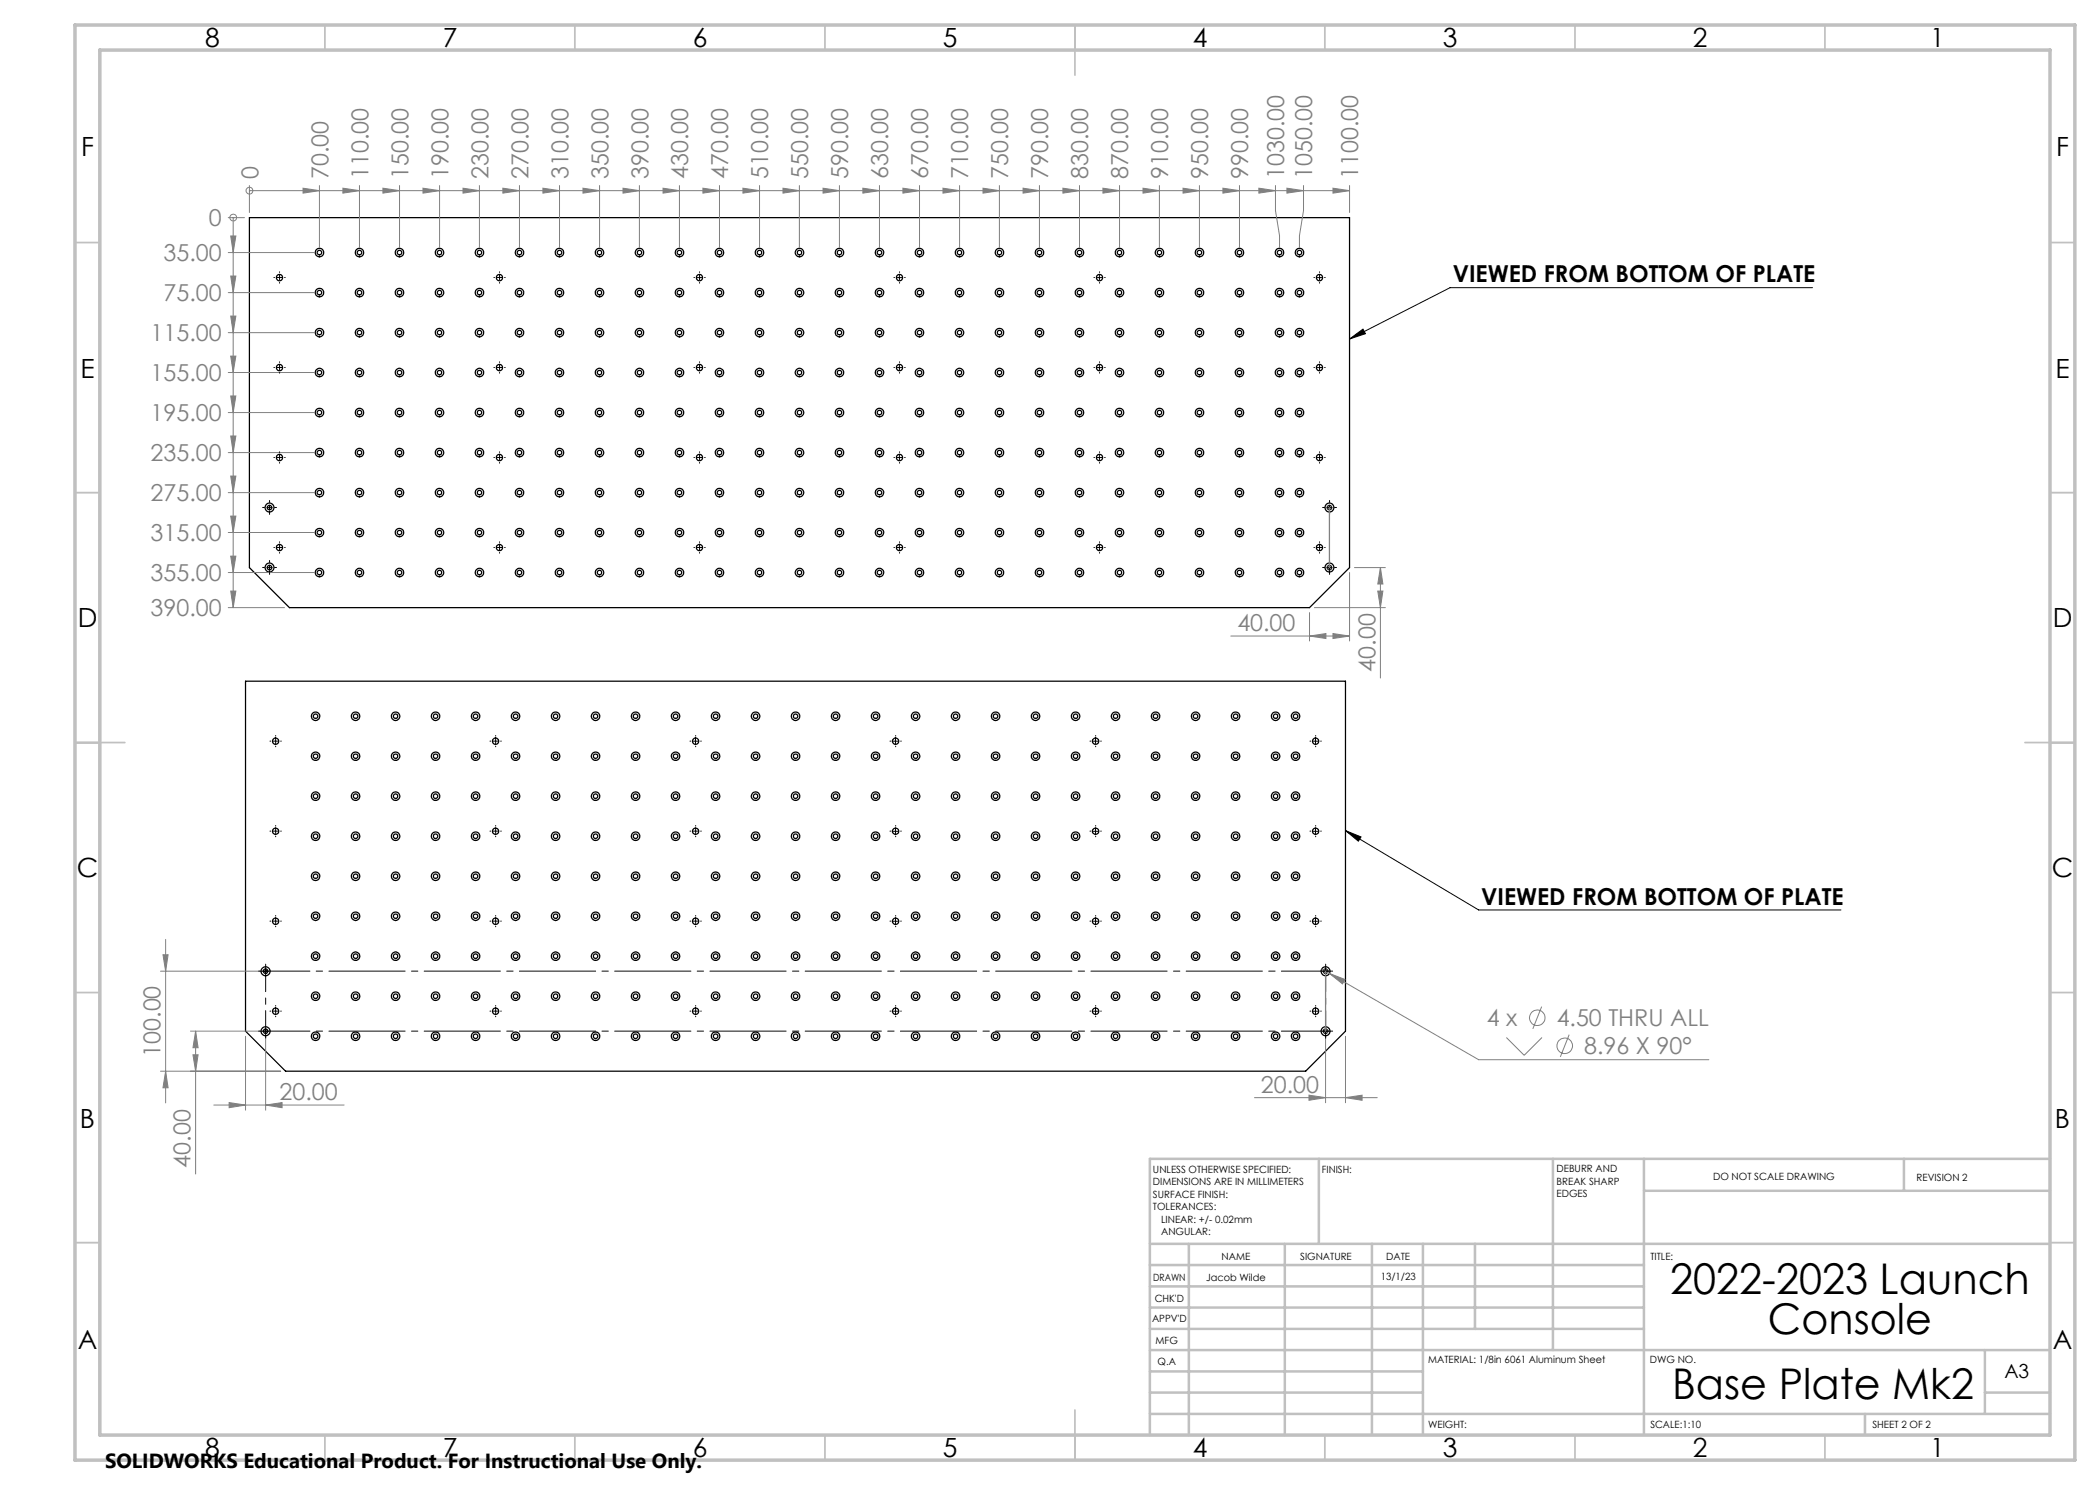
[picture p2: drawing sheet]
<svg xmlns="http://www.w3.org/2000/svg" width="420mm" height="297mm" viewBox="0 0 420 297" stroke-linecap="round" stroke-linejoin="round" font-family="sans-serif">
<defs><g id="words">
<g font-size="8.5">
<text x="334.1" y="258.8">2022-2023 Launch</text>
<text x="353.6" y="266.9">Console</text>
<text x="334.4" y="279.7">Base Plate Mk2</text>
</g>
<g font-size="5.3">
<text x="41" y="9.5">8</text>
<text x="88.5" y="9.5">7</text>
<text x="138.5" y="9.5">6</text>
<text x="188.5" y="9.5">5</text>
<text x="238.5" y="9.5">4</text>
<text x="288.5" y="9.5">3</text>
<text x="338.5" y="9.5">2</text>
<text x="386" y="9.5">1</text>
<text x="16.2" y="31.2">F</text>
<text x="411.2" y="31.2">F</text>
<text x="16.1" y="75.5">E</text>
<text x="411.1" y="75.5">E</text>
<text x="15.5" y="125.5">D</text>
<text x="410.5" y="125.5">D</text>
<text x="15.4" y="175.5">C</text>
<text x="410.4" y="175.5">C</text>
<text x="16" y="225.5">B</text>
<text x="411" y="225.5">B</text>
<text x="15.5" y="269.7">A</text>
<text x="410.5" y="269.7">A</text>
<text x="41" y="291.5">8</text>
<text x="88.5" y="291.5">7</text>
<text x="138.5" y="291.5">6</text>
<text x="188.5" y="291.5">5</text>
<text x="238.5" y="291.5">4</text>
<text x="288.5" y="291.5">3</text>
<text x="338.5" y="291.5">2</text>
<text x="386" y="291.5">1</text>
</g>
<g font-size="4.7" fill="#808080">
<text x="51.7" y="35.8" transform="rotate(-90 51.7 35.8)">0</text>
<text x="65.7" y="35.8" transform="rotate(-90 65.7 35.8)">70.00</text>
<text x="73.7" y="35.8" transform="rotate(-90 73.7 35.8)">110.00</text>
<text x="81.7" y="35.8" transform="rotate(-90 81.7 35.8)">150.00</text>
<text x="89.7" y="35.8" transform="rotate(-90 89.7 35.8)">190.00</text>
<text x="97.7" y="35.8" transform="rotate(-90 97.7 35.8)">230.00</text>
<text x="105.7" y="35.8" transform="rotate(-90 105.7 35.8)">270.00</text>
<text x="113.7" y="35.8" transform="rotate(-90 113.7 35.8)">310.00</text>
<text x="121.7" y="35.8" transform="rotate(-90 121.7 35.8)">350.00</text>
<text x="129.7" y="35.8" transform="rotate(-90 129.7 35.8)">390.00</text>
<text x="137.7" y="35.8" transform="rotate(-90 137.7 35.8)">430.00</text>
<text x="145.7" y="35.8" transform="rotate(-90 145.7 35.8)">470.00</text>
<text x="153.7" y="35.8" transform="rotate(-90 153.7 35.8)">510.00</text>
<text x="161.7" y="35.8" transform="rotate(-90 161.7 35.8)">550.00</text>
<text x="169.7" y="35.8" transform="rotate(-90 169.7 35.8)">590.00</text>
<text x="177.7" y="35.8" transform="rotate(-90 177.7 35.8)">630.00</text>
<text x="185.7" y="35.8" transform="rotate(-90 185.7 35.8)">670.00</text>
<text x="193.7" y="35.8" transform="rotate(-90 193.7 35.8)">710.00</text>
<text x="201.7" y="35.8" transform="rotate(-90 201.7 35.8)">750.00</text>
<text x="209.7" y="35.8" transform="rotate(-90 209.7 35.8)">790.00</text>
<text x="217.7" y="35.8" transform="rotate(-90 217.7 35.8)">830.00</text>
<text x="225.7" y="35.8" transform="rotate(-90 225.7 35.8)">870.00</text>
<text x="233.7" y="35.8" transform="rotate(-90 233.7 35.8)">910.00</text>
<text x="241.6" y="35.8" transform="rotate(-90 241.6 35.8)">950.00</text>
<text x="249.6" y="35.8" transform="rotate(-90 249.6 35.8)">990.00</text>
<text x="256.8" y="35.8" transform="rotate(-90 256.8 35.8)">1030.00</text>
<text x="262.5" y="35.8" transform="rotate(-90 262.5 35.8)">1050.00</text>
<text x="271.7" y="35.8" transform="rotate(-90 271.7 35.8)">1100.00</text>
<text x="41.8" y="45.3">0</text>
<text x="32.7" y="52.3">35.00</text>
<text x="32.7" y="60.3">75.00</text>
<text x="30.1" y="68.3">115.00</text>
<text x="30.1" y="76.3">155.00</text>
<text x="30.1" y="84.3">195.00</text>
<text x="30.1" y="92.3">235.00</text>
<text x="30.1" y="100.3">275.00</text>
<text x="30.1" y="108.3">315.00</text>
<text x="30.1" y="116.3">355.00</text>
<text x="30.1" y="123.3">390.00</text>
<text x="247.5" y="126.2">40.00</text>
<text x="275.1" y="134.3" transform="rotate(-90 275.1 134.3)">40.00</text>
<text x="297.3" y="205.2">4 x</text>
<text x="311.3" y="205.3">4.50 THRU ALL</text>
<text x="32.1" y="211.3" transform="rotate(-90 32.1 211.3)">100.00</text>
<text x="316.8" y="210.9">8.96 X 90°</text>
<text x="55.9" y="220">20.00</text>
<text x="252.2" y="218.5">20.00</text>
<text x="38.1" y="233.5" transform="rotate(-90 38.1 233.5)">40.00</text>
</g>
<g font-size="4.7">
<text x="290.5" y="56.5">VIEWED FROM BOTTOM OF PLATE</text>
<text x="296.2" y="180.9">VIEWED FROM BOTTOM OF PLATE</text>
</g>
<text font-size="4.1" x="21" y="293.7">SOLIDWORKS Educational Product. For Instructional Use Only.</text>
<text font-size="3.9" x="400.9" y="275.5">A3</text>
<g font-size="2">
<text x="230.6" y="234.6">UNLESS OTHERWISE SPECIFIED:</text>
<text x="230.6" y="237.1">DIMENSIONS ARE IN MILLIMETERS</text>
<text x="230.6" y="239.6">SURFACE FINISH:</text>
<text x="264.4" y="234.6">FINISH:</text>
<text x="311.3" y="234.5">DEBURR AND</text>
<text x="311.3" y="237">BREAK SHARP</text>
<text x="311.3" y="239.5">EDGES</text>
<text x="342.6" y="236">DO NOT SCALE DRAWING</text>
<text x="383.3" y="236.2">REVISION 2</text>
<text x="230.6" y="242.1">TOLERANCES:</text>
<text x="232.2" y="244.6">LINEAR: +/- 0.02mm</text>
<text x="232.2" y="247.1">ANGULAR:</text>
<text x="244.3" y="252">NAME</text>
<text x="260" y="251.9">SIGNATURE</text>
<text x="277.2" y="251.9">DATE</text>
<text x="330.1" y="251.9">TITLE:</text>
<text x="230.6" y="256.1">DRAWN</text>
<text x="241.2" y="256.1">Jacob Wilde</text>
<text x="276.1" y="255.9">13/1/23</text>
<text x="230.9" y="260.3">CHK'D</text>
<text x="230.4" y="264.4">APPV'D</text>
<text x="231.1" y="268.8">MFG</text>
<text x="231.5" y="273">Q.A</text>
<text x="285.6" y="272.5">MATERIAL: 1/8in 6061 Aluminum Sheet</text>
<text x="330" y="272.5">DWG NO.</text>
<text x="285.6" y="285.5">WEIGHT:</text>
<text x="330.1" y="285.6">SCALE:1:10</text>
<text x="374.5" y="285.6">SHEET 2 OF 2</text>
</g>
</g></defs>
<g fill="none" stroke="#000" stroke-width=".25">
<path d="M49.9 43.5h220v70l-8 8h-204l-8-8zM49.1 136.2h220v70l-8 8h-204l-8-8z"/>
<circle cx="55.9" cy="55.5" r=".63"/>
<circle cx="63.9" cy="50.5" r=".85"/>
<circle cx="63.9" cy="58.5" r=".85"/>
<circle cx="63.9" cy="58.5" r=".46"/>
<circle cx="63.9" cy="50.5" r=".46"/>
<circle cx="71.9" cy="58.5" r=".85"/>
<circle cx="71.9" cy="50.5" r=".85"/>
<circle cx="71.9" cy="58.5" r=".46"/>
<circle cx="71.9" cy="50.5" r=".46"/>
<circle cx="79.9" cy="58.5" r=".85"/>
<circle cx="79.9" cy="50.5" r=".85"/>
<circle cx="79.9" cy="58.5" r=".46"/>
<circle cx="79.9" cy="50.5" r=".46"/>
<circle cx="87.9" cy="50.5" r=".84"/>
<circle cx="87.9" cy="58.5" r=".84"/>
<circle cx="87.9" cy="58.5" r=".45"/>
<circle cx="87.9" cy="50.5" r=".45"/>
<circle cx="95.9" cy="58.5" r=".85"/>
<circle cx="95.9" cy="50.5" r=".85"/>
<circle cx="95.9" cy="58.5" r=".46"/>
<circle cx="95.9" cy="50.5" r=".46"/>
<circle cx="99.9" cy="55.5" r=".63"/>
<circle cx="103.9" cy="50.5" r=".85"/>
<circle cx="103.9" cy="58.5" r=".85"/>
<circle cx="103.9" cy="58.5" r=".46"/>
<circle cx="103.9" cy="50.5" r=".46"/>
<circle cx="111.9" cy="58.5" r=".85"/>
<circle cx="111.9" cy="50.5" r=".85"/>
<circle cx="111.9" cy="58.5" r=".46"/>
<circle cx="111.9" cy="50.5" r=".46"/>
<circle cx="119.9" cy="50.5" r=".84"/>
<circle cx="119.9" cy="58.5" r=".84"/>
<circle cx="119.9" cy="58.5" r=".45"/>
<circle cx="119.9" cy="50.5" r=".45"/>
<circle cx="127.9" cy="58.5" r=".46"/>
<circle cx="127.9" cy="50.5" r=".46"/>
<circle cx="127.9" cy="58.5" r=".84"/>
<circle cx="127.9" cy="50.5" r=".84"/>
<circle cx="135.9" cy="50.5" r=".85"/>
<circle cx="135.9" cy="58.5" r=".85"/>
<circle cx="135.9" cy="58.5" r=".46"/>
<circle cx="135.9" cy="50.5" r=".46"/>
<circle cx="139.9" cy="55.5" r=".63"/>
<circle cx="143.9" cy="58.5" r=".85"/>
<circle cx="143.9" cy="50.5" r=".85"/>
<circle cx="143.9" cy="58.5" r=".46"/>
<circle cx="143.9" cy="50.5" r=".46"/>
<circle cx="151.9" cy="50.5" r=".85"/>
<circle cx="151.9" cy="58.5" r=".85"/>
<circle cx="151.9" cy="58.5" r=".46"/>
<circle cx="151.9" cy="50.5" r=".46"/>
<circle cx="159.9" cy="58.5" r=".46"/>
<circle cx="159.9" cy="50.5" r=".46"/>
<circle cx="159.9" cy="58.5" r=".84"/>
<circle cx="159.9" cy="50.5" r=".84"/>
<circle cx="167.9" cy="50.5" r=".85"/>
<circle cx="167.9" cy="58.5" r=".85"/>
<circle cx="167.9" cy="58.5" r=".46"/>
<circle cx="167.9" cy="50.5" r=".46"/>
<circle cx="175.9" cy="50.5" r=".85"/>
<circle cx="175.9" cy="58.5" r=".85"/>
<circle cx="175.9" cy="58.5" r=".46"/>
<circle cx="175.9" cy="50.5" r=".46"/>
<circle cx="179.9" cy="55.5" r=".63"/>
<circle cx="183.9" cy="58.5" r=".85"/>
<circle cx="183.9" cy="50.5" r=".85"/>
<circle cx="183.9" cy="58.5" r=".46"/>
<circle cx="183.9" cy="50.5" r=".46"/>
<circle cx="191.9" cy="58.5" r=".84"/>
<circle cx="191.9" cy="50.5" r=".84"/>
<circle cx="191.9" cy="58.5" r=".45"/>
<circle cx="191.9" cy="50.5" r=".45"/>
<circle cx="199.9" cy="50.5" r=".85"/>
<circle cx="199.9" cy="58.5" r=".85"/>
<circle cx="199.9" cy="58.5" r=".46"/>
<circle cx="199.9" cy="50.5" r=".46"/>
<circle cx="207.9" cy="50.5" r=".85"/>
<circle cx="207.9" cy="58.5" r=".85"/>
<circle cx="207.9" cy="58.5" r=".46"/>
<circle cx="207.9" cy="50.5" r=".46"/>
<circle cx="215.9" cy="58.5" r=".85"/>
<circle cx="215.9" cy="50.5" r=".85"/>
<circle cx="215.9" cy="58.5" r=".46"/>
<circle cx="215.9" cy="50.5" r=".46"/>
<circle cx="219.9" cy="55.5" r=".63"/>
<circle cx="223.9" cy="58.5" r=".45"/>
<circle cx="223.9" cy="50.5" r=".45"/>
<circle cx="223.9" cy="58.5" r=".85"/>
<circle cx="223.9" cy="50.5" r=".85"/>
<circle cx="231.9" cy="58.5" r=".46"/>
<circle cx="231.9" cy="50.5" r=".46"/>
<circle cx="231.9" cy="58.5" r=".84"/>
<circle cx="231.9" cy="50.5" r=".84"/>
<circle cx="239.9" cy="50.5" r=".85"/>
<circle cx="239.9" cy="58.5" r=".85"/>
<circle cx="239.9" cy="58.5" r=".46"/>
<circle cx="239.9" cy="50.5" r=".46"/>
<circle cx="247.9" cy="50.5" r=".85"/>
<circle cx="247.9" cy="58.5" r=".85"/>
<circle cx="247.9" cy="58.5" r=".46"/>
<circle cx="247.9" cy="50.5" r=".46"/>
<circle cx="255.9" cy="50.5" r=".85"/>
<circle cx="255.9" cy="58.5" r=".85"/>
<circle cx="255.9" cy="58.5" r=".46"/>
<circle cx="255.9" cy="50.5" r=".46"/>
<circle cx="259.9" cy="58.5" r=".85"/>
<circle cx="259.9" cy="50.5" r=".85"/>
<circle cx="259.9" cy="58.5" r=".46"/>
<circle cx="259.9" cy="50.5" r=".46"/>
<circle cx="263.9" cy="55.5" r=".63"/>
<circle cx="55.9" cy="73.5" r=".63"/>
<circle cx="63.9" cy="74.5" r=".85"/>
<circle cx="63.9" cy="66.5" r=".85"/>
<circle cx="63.9" cy="74.5" r=".46"/>
<circle cx="63.9" cy="66.5" r=".44"/>
<circle cx="71.9" cy="66.5" r=".85"/>
<circle cx="71.9" cy="74.5" r=".85"/>
<circle cx="71.9" cy="74.5" r=".46"/>
<circle cx="71.9" cy="66.5" r=".44"/>
<circle cx="79.9" cy="74.5" r=".85"/>
<circle cx="79.9" cy="66.5" r=".85"/>
<circle cx="79.9" cy="74.5" r=".46"/>
<circle cx="79.9" cy="66.5" r=".44"/>
<circle cx="87.9" cy="74.5" r=".84"/>
<circle cx="87.9" cy="66.5" r=".84"/>
<circle cx="87.9" cy="74.5" r=".45"/>
<circle cx="87.9" cy="66.5" r=".43"/>
<circle cx="95.9" cy="74.5" r=".85"/>
<circle cx="95.9" cy="66.5" r=".85"/>
<circle cx="95.9" cy="74.5" r=".46"/>
<circle cx="95.9" cy="66.5" r=".44"/>
<circle cx="99.9" cy="73.5" r=".63"/>
<circle cx="103.9" cy="74.5" r=".85"/>
<circle cx="103.9" cy="66.5" r=".85"/>
<circle cx="103.9" cy="74.5" r=".46"/>
<circle cx="103.9" cy="66.5" r=".44"/>
<circle cx="111.9" cy="66.5" r=".85"/>
<circle cx="111.9" cy="74.5" r=".85"/>
<circle cx="111.9" cy="74.5" r=".46"/>
<circle cx="111.9" cy="66.5" r=".44"/>
<circle cx="119.9" cy="66.5" r=".84"/>
<circle cx="119.9" cy="74.5" r=".84"/>
<circle cx="119.9" cy="74.5" r=".45"/>
<circle cx="119.9" cy="66.5" r=".43"/>
<circle cx="127.9" cy="74.5" r=".46"/>
<circle cx="127.9" cy="66.5" r=".44"/>
<circle cx="127.9" cy="66.5" r=".84"/>
<circle cx="127.9" cy="74.5" r=".84"/>
<circle cx="135.9" cy="74.5" r=".85"/>
<circle cx="135.9" cy="66.5" r=".85"/>
<circle cx="135.9" cy="74.5" r=".46"/>
<circle cx="135.9" cy="66.5" r=".44"/>
<circle cx="139.9" cy="73.5" r=".63"/>
<circle cx="143.9" cy="74.5" r=".85"/>
<circle cx="143.9" cy="66.5" r=".85"/>
<circle cx="143.9" cy="74.5" r=".46"/>
<circle cx="143.9" cy="66.5" r=".44"/>
<circle cx="151.9" cy="74.5" r=".85"/>
<circle cx="151.9" cy="66.5" r=".85"/>
<circle cx="151.9" cy="74.5" r=".46"/>
<circle cx="151.9" cy="66.5" r=".44"/>
<circle cx="159.9" cy="74.5" r=".46"/>
<circle cx="159.9" cy="66.5" r=".44"/>
<circle cx="159.9" cy="66.5" r=".84"/>
<circle cx="159.9" cy="74.5" r=".84"/>
<circle cx="167.9" cy="74.5" r=".85"/>
<circle cx="167.9" cy="66.5" r=".85"/>
<circle cx="167.9" cy="74.5" r=".46"/>
<circle cx="167.9" cy="66.5" r=".44"/>
<circle cx="175.9" cy="66.5" r=".85"/>
<circle cx="175.9" cy="74.5" r=".85"/>
<circle cx="175.9" cy="74.5" r=".46"/>
<circle cx="175.9" cy="66.5" r=".44"/>
<circle cx="179.9" cy="73.5" r=".63"/>
<circle cx="183.9" cy="66.5" r=".85"/>
<circle cx="183.9" cy="74.5" r=".85"/>
<circle cx="183.9" cy="74.5" r=".46"/>
<circle cx="183.9" cy="66.5" r=".44"/>
<circle cx="191.9" cy="66.5" r=".84"/>
<circle cx="191.9" cy="74.5" r=".84"/>
<circle cx="191.9" cy="74.5" r=".45"/>
<circle cx="191.9" cy="66.5" r=".43"/>
<circle cx="199.9" cy="74.5" r=".85"/>
<circle cx="199.9" cy="66.5" r=".85"/>
<circle cx="199.9" cy="74.5" r=".46"/>
<circle cx="199.9" cy="66.5" r=".44"/>
<circle cx="207.9" cy="74.5" r=".85"/>
<circle cx="207.9" cy="66.5" r=".85"/>
<circle cx="207.9" cy="74.5" r=".46"/>
<circle cx="207.9" cy="66.5" r=".44"/>
<circle cx="215.9" cy="66.5" r=".85"/>
<circle cx="215.9" cy="74.5" r=".85"/>
<circle cx="215.9" cy="74.5" r=".46"/>
<circle cx="215.9" cy="66.5" r=".44"/>
<circle cx="219.9" cy="73.5" r=".63"/>
<circle cx="223.9" cy="74.5" r=".45"/>
<circle cx="223.9" cy="66.5" r=".43"/>
<circle cx="223.9" cy="66.5" r=".85"/>
<circle cx="223.9" cy="74.5" r=".85"/>
<circle cx="231.9" cy="74.5" r=".46"/>
<circle cx="231.9" cy="66.5" r=".44"/>
<circle cx="231.9" cy="74.5" r=".84"/>
<circle cx="231.9" cy="66.5" r=".84"/>
<circle cx="239.9" cy="74.5" r=".85"/>
<circle cx="239.9" cy="66.5" r=".85"/>
<circle cx="239.9" cy="74.5" r=".46"/>
<circle cx="239.9" cy="66.5" r=".44"/>
<circle cx="247.9" cy="66.5" r=".85"/>
<circle cx="247.9" cy="74.5" r=".85"/>
<circle cx="247.9" cy="74.5" r=".46"/>
<circle cx="247.9" cy="66.5" r=".44"/>
<circle cx="255.9" cy="66.5" r=".85"/>
<circle cx="255.9" cy="74.5" r=".85"/>
<circle cx="255.9" cy="74.5" r=".46"/>
<circle cx="255.9" cy="66.5" r=".44"/>
<circle cx="259.9" cy="66.5" r=".85"/>
<circle cx="259.9" cy="74.5" r=".85"/>
<circle cx="259.9" cy="74.5" r=".46"/>
<circle cx="259.9" cy="66.5" r=".44"/>
<circle cx="263.9" cy="73.5" r=".63"/>
<circle cx="55.9" cy="91.5" r=".63"/>
<circle cx="63.9" cy="98.5" r=".85"/>
<circle cx="63.9" cy="90.5" r=".85"/>
<circle cx="63.9" cy="82.5" r=".85"/>
<circle cx="63.9" cy="90.5" r=".46"/>
<circle cx="63.9" cy="82.5" r=".46"/>
<circle cx="63.9" cy="98.5" r=".44"/>
<circle cx="71.9" cy="82.5" r=".85"/>
<circle cx="71.9" cy="90.5" r=".85"/>
<circle cx="71.9" cy="98.5" r=".85"/>
<circle cx="71.9" cy="90.5" r=".46"/>
<circle cx="71.9" cy="82.5" r=".46"/>
<circle cx="71.9" cy="98.5" r=".44"/>
<circle cx="79.9" cy="82.5" r=".85"/>
<circle cx="79.9" cy="90.5" r=".85"/>
<circle cx="79.9" cy="98.5" r=".85"/>
<circle cx="79.9" cy="90.5" r=".46"/>
<circle cx="79.9" cy="82.5" r=".46"/>
<circle cx="79.9" cy="98.5" r=".44"/>
<circle cx="87.9" cy="98.5" r=".84"/>
<circle cx="87.9" cy="90.5" r=".84"/>
<circle cx="87.9" cy="82.5" r=".84"/>
<circle cx="87.9" cy="90.5" r=".45"/>
<circle cx="87.9" cy="82.5" r=".45"/>
<circle cx="87.9" cy="98.5" r=".43"/>
<circle cx="95.9" cy="90.5" r=".85"/>
<circle cx="95.9" cy="82.5" r=".85"/>
<circle cx="95.9" cy="98.5" r=".85"/>
<circle cx="95.9" cy="90.5" r=".46"/>
<circle cx="95.9" cy="82.5" r=".46"/>
<circle cx="95.9" cy="98.5" r=".44"/>
<circle cx="99.9" cy="91.5" r=".63"/>
<circle cx="103.9" cy="98.5" r=".85"/>
<circle cx="103.9" cy="82.5" r=".85"/>
<circle cx="103.9" cy="90.5" r=".85"/>
<circle cx="103.9" cy="90.5" r=".46"/>
<circle cx="103.9" cy="82.5" r=".46"/>
<circle cx="103.9" cy="98.5" r=".44"/>
<circle cx="111.9" cy="98.5" r=".85"/>
<circle cx="111.9" cy="90.5" r=".85"/>
<circle cx="111.9" cy="82.5" r=".85"/>
<circle cx="111.9" cy="90.5" r=".46"/>
<circle cx="111.9" cy="82.5" r=".46"/>
<circle cx="111.9" cy="98.5" r=".44"/>
<circle cx="119.9" cy="98.5" r=".84"/>
<circle cx="119.9" cy="90.5" r=".84"/>
<circle cx="119.9" cy="82.5" r=".84"/>
<circle cx="119.9" cy="90.5" r=".45"/>
<circle cx="119.9" cy="82.5" r=".45"/>
<circle cx="119.9" cy="98.5" r=".43"/>
<circle cx="127.9" cy="90.5" r=".46"/>
<circle cx="127.9" cy="82.5" r=".46"/>
<circle cx="127.9" cy="98.5" r=".44"/>
<circle cx="127.9" cy="90.5" r=".84"/>
<circle cx="127.9" cy="82.5" r=".84"/>
<circle cx="127.9" cy="98.5" r=".84"/>
<circle cx="135.9" cy="98.5" r=".85"/>
<circle cx="135.9" cy="82.5" r=".85"/>
<circle cx="135.9" cy="90.5" r=".85"/>
<circle cx="135.9" cy="90.5" r=".46"/>
<circle cx="135.9" cy="82.5" r=".46"/>
<circle cx="135.9" cy="98.5" r=".44"/>
<circle cx="139.9" cy="91.5" r=".63"/>
<circle cx="143.9" cy="82.5" r=".85"/>
<circle cx="143.9" cy="98.5" r=".85"/>
<circle cx="143.9" cy="90.5" r=".85"/>
<circle cx="143.9" cy="90.5" r=".46"/>
<circle cx="143.9" cy="82.5" r=".46"/>
<circle cx="143.9" cy="98.5" r=".44"/>
<circle cx="151.9" cy="82.5" r=".85"/>
<circle cx="151.9" cy="98.5" r=".85"/>
<circle cx="151.9" cy="90.5" r=".85"/>
<circle cx="151.9" cy="90.5" r=".46"/>
<circle cx="151.9" cy="82.5" r=".46"/>
<circle cx="151.9" cy="98.5" r=".44"/>
<circle cx="159.9" cy="90.5" r=".46"/>
<circle cx="159.9" cy="82.5" r=".46"/>
<circle cx="159.9" cy="98.5" r=".44"/>
<circle cx="159.9" cy="90.5" r=".84"/>
<circle cx="159.9" cy="98.5" r=".84"/>
<circle cx="159.9" cy="82.5" r=".84"/>
<circle cx="167.9" cy="98.5" r=".85"/>
<circle cx="167.9" cy="82.5" r=".85"/>
<circle cx="167.9" cy="90.5" r=".85"/>
<circle cx="167.9" cy="90.5" r=".46"/>
<circle cx="167.9" cy="82.5" r=".46"/>
<circle cx="167.9" cy="98.5" r=".44"/>
<circle cx="175.9" cy="90.5" r=".85"/>
<circle cx="175.9" cy="98.5" r=".85"/>
<circle cx="175.9" cy="82.5" r=".85"/>
<circle cx="175.9" cy="90.5" r=".46"/>
<circle cx="175.9" cy="82.5" r=".46"/>
<circle cx="175.9" cy="98.5" r=".44"/>
<circle cx="179.9" cy="91.5" r=".63"/>
<circle cx="183.9" cy="98.5" r=".85"/>
<circle cx="183.9" cy="90.5" r=".85"/>
<circle cx="183.9" cy="82.5" r=".85"/>
<circle cx="183.9" cy="90.5" r=".46"/>
<circle cx="183.9" cy="82.5" r=".46"/>
<circle cx="183.9" cy="98.5" r=".44"/>
<circle cx="191.9" cy="82.5" r=".84"/>
<circle cx="191.9" cy="90.5" r=".84"/>
<circle cx="191.9" cy="98.5" r=".84"/>
<circle cx="191.9" cy="90.5" r=".45"/>
<circle cx="191.9" cy="82.5" r=".45"/>
<circle cx="191.9" cy="98.5" r=".43"/>
<circle cx="199.9" cy="98.5" r=".85"/>
<circle cx="199.9" cy="82.5" r=".85"/>
<circle cx="199.9" cy="90.5" r=".85"/>
<circle cx="199.9" cy="90.5" r=".46"/>
<circle cx="199.9" cy="82.5" r=".46"/>
<circle cx="199.9" cy="98.5" r=".44"/>
<circle cx="207.9" cy="90.5" r=".85"/>
<circle cx="207.9" cy="82.5" r=".85"/>
<circle cx="207.9" cy="98.5" r=".85"/>
<circle cx="207.9" cy="90.5" r=".46"/>
<circle cx="207.9" cy="82.5" r=".46"/>
<circle cx="207.9" cy="98.5" r=".44"/>
<circle cx="215.9" cy="98.5" r=".85"/>
<circle cx="215.9" cy="82.5" r=".85"/>
<circle cx="215.9" cy="90.5" r=".85"/>
<circle cx="215.9" cy="90.5" r=".46"/>
<circle cx="215.9" cy="82.5" r=".46"/>
<circle cx="215.9" cy="98.5" r=".44"/>
<circle cx="219.9" cy="91.5" r=".63"/>
<circle cx="223.9" cy="90.5" r=".45"/>
<circle cx="223.9" cy="82.5" r=".45"/>
<circle cx="223.9" cy="98.5" r=".43"/>
<circle cx="223.9" cy="98.5" r=".85"/>
<circle cx="223.9" cy="90.5" r=".85"/>
<circle cx="223.9" cy="82.5" r=".85"/>
<circle cx="231.9" cy="90.5" r=".46"/>
<circle cx="231.9" cy="82.5" r=".46"/>
<circle cx="231.9" cy="98.5" r=".44"/>
<circle cx="231.9" cy="82.5" r=".84"/>
<circle cx="231.9" cy="90.5" r=".84"/>
<circle cx="231.9" cy="98.5" r=".84"/>
<circle cx="239.9" cy="98.5" r=".85"/>
<circle cx="239.9" cy="82.5" r=".85"/>
<circle cx="239.9" cy="90.5" r=".85"/>
<circle cx="239.9" cy="90.5" r=".46"/>
<circle cx="239.9" cy="82.5" r=".46"/>
<circle cx="239.9" cy="98.5" r=".44"/>
<circle cx="247.9" cy="82.5" r=".85"/>
<circle cx="247.9" cy="98.5" r=".85"/>
<circle cx="247.9" cy="90.5" r=".85"/>
<circle cx="247.9" cy="90.5" r=".46"/>
<circle cx="247.9" cy="82.5" r=".46"/>
<circle cx="247.9" cy="98.5" r=".44"/>
<circle cx="255.9" cy="98.5" r=".85"/>
<circle cx="255.9" cy="90.5" r=".85"/>
<circle cx="255.9" cy="82.5" r=".85"/>
<circle cx="255.9" cy="90.5" r=".46"/>
<circle cx="255.9" cy="82.5" r=".46"/>
<circle cx="255.9" cy="98.5" r=".44"/>
<circle cx="259.9" cy="90.5" r=".85"/>
<circle cx="259.9" cy="98.5" r=".85"/>
<circle cx="259.9" cy="82.5" r=".85"/>
<circle cx="259.9" cy="90.5" r=".46"/>
<circle cx="259.9" cy="82.5" r=".46"/>
<circle cx="259.9" cy="98.5" r=".44"/>
<circle cx="263.9" cy="91.5" r=".63"/>
<circle cx="53.9" cy="101.5" r=".89"/>
<circle cx="53.9" cy="113.5" r=".89"/>
<circle cx="53.9" cy="113.5" r=".46"/>
<circle cx="53.9" cy="101.5" r=".44"/>
<circle cx="55.9" cy="109.5" r=".63"/>
<circle cx="63.9" cy="106.5" r=".45"/>
<circle cx="63.9" cy="114.5" r=".85"/>
<circle cx="63.9" cy="106.5" r=".85"/>
<circle cx="63.9" cy="114.5" r=".46"/>
<circle cx="71.9" cy="106.5" r=".45"/>
<circle cx="71.9" cy="114.5" r=".85"/>
<circle cx="71.9" cy="106.5" r=".85"/>
<circle cx="71.9" cy="114.5" r=".46"/>
<circle cx="79.9" cy="106.5" r=".45"/>
<circle cx="79.9" cy="114.5" r=".85"/>
<circle cx="79.9" cy="106.5" r=".85"/>
<circle cx="79.9" cy="114.5" r=".46"/>
<circle cx="87.9" cy="106.5" r=".44"/>
<circle cx="87.9" cy="114.5" r=".84"/>
<circle cx="87.9" cy="106.5" r=".84"/>
<circle cx="87.9" cy="114.5" r=".45"/>
<circle cx="95.9" cy="106.5" r=".45"/>
<circle cx="95.9" cy="106.5" r=".85"/>
<circle cx="95.9" cy="114.5" r=".85"/>
<circle cx="95.9" cy="114.5" r=".46"/>
<circle cx="99.9" cy="109.5" r=".63"/>
<circle cx="103.9" cy="106.5" r=".45"/>
<circle cx="103.9" cy="106.5" r=".85"/>
<circle cx="103.9" cy="114.5" r=".85"/>
<circle cx="103.9" cy="114.5" r=".46"/>
<circle cx="111.9" cy="106.5" r=".45"/>
<circle cx="111.9" cy="106.5" r=".85"/>
<circle cx="111.9" cy="114.5" r=".85"/>
<circle cx="111.9" cy="114.5" r=".46"/>
<circle cx="119.9" cy="106.5" r=".44"/>
<circle cx="119.9" cy="114.5" r=".84"/>
<circle cx="119.9" cy="106.5" r=".84"/>
<circle cx="119.9" cy="114.5" r=".45"/>
<circle cx="127.9" cy="106.5" r=".45"/>
<circle cx="127.9" cy="114.5" r=".46"/>
<circle cx="127.9" cy="114.5" r=".84"/>
<circle cx="127.9" cy="106.5" r=".84"/>
<circle cx="135.9" cy="106.5" r=".45"/>
<circle cx="135.9" cy="106.5" r=".85"/>
<circle cx="135.9" cy="114.5" r=".85"/>
<circle cx="135.9" cy="114.5" r=".46"/>
<circle cx="139.9" cy="109.5" r=".63"/>
<circle cx="143.9" cy="106.5" r=".45"/>
<circle cx="143.9" cy="114.5" r=".85"/>
<circle cx="143.9" cy="106.5" r=".85"/>
<circle cx="143.9" cy="114.5" r=".46"/>
<circle cx="151.9" cy="106.5" r=".45"/>
<circle cx="151.9" cy="114.5" r=".85"/>
<circle cx="151.9" cy="106.5" r=".85"/>
<circle cx="151.9" cy="114.5" r=".46"/>
<circle cx="159.9" cy="106.5" r=".45"/>
<circle cx="159.9" cy="114.5" r=".46"/>
<circle cx="159.9" cy="114.5" r=".84"/>
<circle cx="159.9" cy="106.5" r=".84"/>
<circle cx="167.9" cy="106.5" r=".45"/>
<circle cx="167.9" cy="114.5" r=".85"/>
<circle cx="167.9" cy="106.5" r=".85"/>
<circle cx="167.9" cy="114.5" r=".46"/>
<circle cx="175.9" cy="106.5" r=".45"/>
<circle cx="175.9" cy="114.5" r=".85"/>
<circle cx="175.9" cy="106.5" r=".85"/>
<circle cx="175.9" cy="114.5" r=".46"/>
<circle cx="179.9" cy="109.5" r=".63"/>
<circle cx="183.9" cy="106.5" r=".45"/>
<circle cx="183.9" cy="106.5" r=".85"/>
<circle cx="183.9" cy="114.5" r=".85"/>
<circle cx="183.9" cy="114.5" r=".46"/>
<circle cx="191.9" cy="106.5" r=".44"/>
<circle cx="191.9" cy="114.5" r=".84"/>
<circle cx="191.9" cy="106.5" r=".84"/>
<circle cx="191.9" cy="114.5" r=".45"/>
<circle cx="199.9" cy="106.5" r=".45"/>
<circle cx="199.9" cy="106.5" r=".85"/>
<circle cx="199.9" cy="114.5" r=".85"/>
<circle cx="199.9" cy="114.5" r=".46"/>
<circle cx="207.9" cy="106.5" r=".45"/>
<circle cx="207.9" cy="114.5" r=".85"/>
<circle cx="207.9" cy="106.5" r=".85"/>
<circle cx="207.9" cy="114.5" r=".46"/>
<circle cx="215.9" cy="106.5" r=".45"/>
<circle cx="215.9" cy="106.5" r=".85"/>
<circle cx="215.9" cy="114.5" r=".85"/>
<circle cx="215.9" cy="114.5" r=".46"/>
<circle cx="219.9" cy="109.5" r=".63"/>
<circle cx="223.9" cy="106.5" r=".44"/>
<circle cx="223.9" cy="114.5" r=".45"/>
<circle cx="223.9" cy="114.5" r=".85"/>
<circle cx="223.9" cy="106.5" r=".85"/>
<circle cx="231.9" cy="106.5" r=".45"/>
<circle cx="231.9" cy="114.5" r=".46"/>
<circle cx="231.9" cy="114.5" r=".84"/>
<circle cx="231.9" cy="106.5" r=".84"/>
<circle cx="239.9" cy="106.5" r=".45"/>
<circle cx="239.9" cy="106.5" r=".85"/>
<circle cx="239.9" cy="114.5" r=".85"/>
<circle cx="239.9" cy="114.5" r=".46"/>
<circle cx="247.9" cy="106.5" r=".45"/>
<circle cx="247.9" cy="106.5" r=".85"/>
<circle cx="247.9" cy="114.5" r=".85"/>
<circle cx="247.9" cy="114.5" r=".46"/>
<circle cx="255.9" cy="106.5" r=".45"/>
<circle cx="255.9" cy="114.5" r=".85"/>
<circle cx="255.9" cy="106.5" r=".85"/>
<circle cx="255.9" cy="114.5" r=".46"/>
<circle cx="259.9" cy="106.5" r=".45"/>
<circle cx="259.9" cy="106.5" r=".85"/>
<circle cx="259.9" cy="114.5" r=".85"/>
<circle cx="259.9" cy="114.5" r=".46"/>
<circle cx="263.9" cy="109.5" r=".63"/>
<circle cx="265.9" cy="101.5" r=".89"/>
<circle cx="265.9" cy="113.5" r=".89"/>
<circle cx="265.9" cy="113.5" r=".46"/>
<circle cx="265.9" cy="101.5" r=".44"/>
<circle cx="55.1" cy="148.2" r=".63"/>
<circle cx="63.1" cy="143.3" r=".85"/>
<circle cx="63.1" cy="151.2" r=".85"/>
<circle cx="63.1" cy="159.2" r=".85"/>
<circle cx="63.1" cy="159.2" r=".46"/>
<circle cx="63.1" cy="151.2" r=".46"/>
<circle cx="63.1" cy="143.2" r=".44"/>
<circle cx="71.1" cy="143.3" r=".85"/>
<circle cx="71.1" cy="151.2" r=".85"/>
<circle cx="71.1" cy="159.2" r=".85"/>
<circle cx="71.1" cy="159.2" r=".46"/>
<circle cx="71.1" cy="151.2" r=".46"/>
<circle cx="71.1" cy="143.2" r=".44"/>
<circle cx="79.1" cy="143.3" r=".84"/>
<circle cx="79.1" cy="151.2" r=".84"/>
<circle cx="79.1" cy="159.2" r=".84"/>
<circle cx="79.1" cy="159.3" r=".45"/>
<circle cx="79.1" cy="151.2" r=".45"/>
<circle cx="79.1" cy="143.2" r=".43"/>
<circle cx="87.1" cy="143.3" r=".85"/>
<circle cx="87.1" cy="151.2" r=".85"/>
<circle cx="87.1" cy="159.2" r=".85"/>
<circle cx="87.1" cy="159.2" r=".46"/>
<circle cx="87.1" cy="151.2" r=".46"/>
<circle cx="87.1" cy="143.2" r=".44"/>
<circle cx="95.1" cy="151.2" r=".85"/>
<circle cx="95.1" cy="143.3" r=".85"/>
<circle cx="95.1" cy="159.2" r=".85"/>
<circle cx="95.1" cy="159.2" r=".46"/>
<circle cx="95.1" cy="151.2" r=".46"/>
<circle cx="95.1" cy="143.2" r=".44"/>
<circle cx="99.1" cy="148.2" r=".63"/>
<circle cx="103.1" cy="159.2" r=".85"/>
<circle cx="103.1" cy="143.3" r=".85"/>
<circle cx="103.1" cy="151.2" r=".85"/>
<circle cx="103.1" cy="159.2" r=".46"/>
<circle cx="103.1" cy="151.2" r=".46"/>
<circle cx="103.1" cy="143.2" r=".44"/>
<circle cx="111.1" cy="159.3" r=".45"/>
<circle cx="111.1" cy="151.2" r=".45"/>
<circle cx="111.1" cy="143.2" r=".43"/>
<circle cx="111.1" cy="143.3" r=".85"/>
<circle cx="111.1" cy="151.2" r=".85"/>
<circle cx="111.1" cy="159.2" r=".85"/>
<circle cx="119.1" cy="159.2" r=".46"/>
<circle cx="119.1" cy="151.2" r=".46"/>
<circle cx="119.1" cy="143.2" r=".44"/>
<circle cx="119.1" cy="143.3" r=".84"/>
<circle cx="119.1" cy="151.2" r=".84"/>
<circle cx="119.1" cy="159.2" r=".84"/>
<circle cx="127.1" cy="159.2" r=".85"/>
<circle cx="127.1" cy="143.3" r=".85"/>
<circle cx="127.1" cy="151.2" r=".85"/>
<circle cx="127.1" cy="159.2" r=".46"/>
<circle cx="127.1" cy="151.2" r=".46"/>
<circle cx="127.1" cy="143.2" r=".44"/>
<circle cx="135.1" cy="151.2" r=".85"/>
<circle cx="135.1" cy="143.3" r=".85"/>
<circle cx="135.1" cy="159.2" r=".85"/>
<circle cx="135.1" cy="159.2" r=".46"/>
<circle cx="135.1" cy="151.2" r=".46"/>
<circle cx="135.1" cy="143.2" r=".44"/>
<circle cx="139.1" cy="148.2" r=".63"/>
<circle cx="143.1" cy="143.3" r=".85"/>
<circle cx="143.1" cy="151.2" r=".85"/>
<circle cx="143.1" cy="159.2" r=".85"/>
<circle cx="143.1" cy="159.2" r=".46"/>
<circle cx="143.1" cy="151.2" r=".46"/>
<circle cx="143.1" cy="143.2" r=".44"/>
<circle cx="151.1" cy="159.2" r=".84"/>
<circle cx="151.1" cy="143.3" r=".84"/>
<circle cx="151.1" cy="151.2" r=".84"/>
<circle cx="151.1" cy="159.3" r=".45"/>
<circle cx="151.1" cy="151.2" r=".45"/>
<circle cx="151.1" cy="143.2" r=".43"/>
<circle cx="159.1" cy="159.2" r=".85"/>
<circle cx="159.1" cy="143.3" r=".85"/>
<circle cx="159.1" cy="151.2" r=".85"/>
<circle cx="159.1" cy="159.2" r=".46"/>
<circle cx="159.1" cy="151.2" r=".46"/>
<circle cx="159.1" cy="143.2" r=".44"/>
<circle cx="167.1" cy="143.3" r=".85"/>
<circle cx="167.1" cy="151.2" r=".85"/>
<circle cx="167.1" cy="159.2" r=".85"/>
<circle cx="167.1" cy="159.2" r=".46"/>
<circle cx="167.1" cy="151.2" r=".46"/>
<circle cx="167.1" cy="143.2" r=".44"/>
<circle cx="175.1" cy="159.2" r=".85"/>
<circle cx="175.1" cy="143.3" r=".85"/>
<circle cx="175.1" cy="151.2" r=".85"/>
<circle cx="175.1" cy="159.2" r=".46"/>
<circle cx="175.1" cy="151.2" r=".46"/>
<circle cx="175.1" cy="143.2" r=".44"/>
<circle cx="179.1" cy="148.2" r=".63"/>
<circle cx="183.1" cy="159.2" r=".84"/>
<circle cx="183.1" cy="143.3" r=".84"/>
<circle cx="183.1" cy="151.2" r=".84"/>
<circle cx="183.1" cy="159.3" r=".45"/>
<circle cx="183.1" cy="151.2" r=".45"/>
<circle cx="183.1" cy="143.2" r=".43"/>
<circle cx="191.1" cy="159.2" r=".46"/>
<circle cx="191.1" cy="151.2" r=".46"/>
<circle cx="191.1" cy="143.2" r=".44"/>
<circle cx="191.1" cy="143.3" r=".84"/>
<circle cx="191.1" cy="151.2" r=".84"/>
<circle cx="191.1" cy="159.2" r=".84"/>
<circle cx="199.1" cy="159.2" r=".85"/>
<circle cx="199.1" cy="143.3" r=".85"/>
<circle cx="199.1" cy="151.2" r=".85"/>
<circle cx="199.1" cy="159.2" r=".46"/>
<circle cx="199.1" cy="151.2" r=".46"/>
<circle cx="199.1" cy="143.2" r=".44"/>
<circle cx="207.1" cy="151.2" r=".85"/>
<circle cx="207.1" cy="159.2" r=".85"/>
<circle cx="207.1" cy="143.3" r=".85"/>
<circle cx="207.1" cy="159.2" r=".46"/>
<circle cx="207.1" cy="151.2" r=".46"/>
<circle cx="207.1" cy="143.2" r=".44"/>
<circle cx="215.1" cy="159.3" r=".45"/>
<circle cx="215.1" cy="151.2" r=".45"/>
<circle cx="215.1" cy="143.2" r=".43"/>
<circle cx="215.1" cy="159.2" r=".85"/>
<circle cx="215.1" cy="143.3" r=".85"/>
<circle cx="215.1" cy="151.2" r=".85"/>
<circle cx="219.1" cy="148.2" r=".64"/>
<circle cx="223.1" cy="159.2" r=".46"/>
<circle cx="223.1" cy="151.2" r=".46"/>
<circle cx="223.1" cy="143.2" r=".44"/>
<circle cx="223.1" cy="143.3" r=".84"/>
<circle cx="223.1" cy="151.2" r=".84"/>
<circle cx="223.1" cy="159.2" r=".84"/>
<circle cx="231.1" cy="159.2" r=".85"/>
<circle cx="231.1" cy="143.3" r=".85"/>
<circle cx="231.1" cy="151.2" r=".85"/>
<circle cx="231.1" cy="159.2" r=".46"/>
<circle cx="231.1" cy="151.2" r=".46"/>
<circle cx="231.1" cy="143.2" r=".44"/>
<circle cx="239.1" cy="143.3" r=".85"/>
<circle cx="239.1" cy="151.2" r=".85"/>
<circle cx="239.1" cy="159.2" r=".85"/>
<circle cx="239.1" cy="159.2" r=".46"/>
<circle cx="239.1" cy="151.2" r=".46"/>
<circle cx="239.1" cy="143.2" r=".44"/>
<circle cx="247.1" cy="143.3" r=".85"/>
<circle cx="247.1" cy="151.2" r=".85"/>
<circle cx="247.1" cy="159.2" r=".85"/>
<circle cx="247.1" cy="159.2" r=".46"/>
<circle cx="247.1" cy="151.2" r=".46"/>
<circle cx="247.1" cy="143.2" r=".44"/>
<circle cx="255.1" cy="151.2" r=".84"/>
<circle cx="255.1" cy="143.3" r=".84"/>
<circle cx="255.1" cy="159.2" r=".84"/>
<circle cx="255.1" cy="159.3" r=".45"/>
<circle cx="255.1" cy="151.2" r=".45"/>
<circle cx="255.1" cy="143.2" r=".43"/>
<circle cx="259.1" cy="143.3" r=".85"/>
<circle cx="259.1" cy="151.2" r=".85"/>
<circle cx="259.1" cy="159.2" r=".85"/>
<circle cx="259.1" cy="159.2" r=".46"/>
<circle cx="259.1" cy="151.2" r=".46"/>
<circle cx="259.1" cy="143.2" r=".44"/>
<circle cx="263.1" cy="148.2" r=".63"/>
<circle cx="55.1" cy="166.3" r=".63"/>
<circle cx="63.1" cy="167.2" r=".85"/>
<circle cx="63.1" cy="175.3" r=".85"/>
<circle cx="63.1" cy="167.3" r=".46"/>
<circle cx="63.1" cy="175.2" r=".44"/>
<circle cx="71.1" cy="167.2" r=".85"/>
<circle cx="71.1" cy="175.3" r=".85"/>
<circle cx="71.1" cy="167.3" r=".46"/>
<circle cx="71.1" cy="175.2" r=".44"/>
<circle cx="79.1" cy="167.3" r=".84"/>
<circle cx="79.1" cy="175.3" r=".84"/>
<circle cx="79.1" cy="167.3" r=".45"/>
<circle cx="79.1" cy="175.2" r=".43"/>
<circle cx="87.1" cy="167.2" r=".85"/>
<circle cx="87.1" cy="175.3" r=".85"/>
<circle cx="87.1" cy="167.3" r=".46"/>
<circle cx="87.1" cy="175.2" r=".44"/>
<circle cx="95.1" cy="175.3" r=".85"/>
<circle cx="95.1" cy="167.2" r=".85"/>
<circle cx="95.1" cy="167.3" r=".46"/>
<circle cx="95.1" cy="175.2" r=".44"/>
<circle cx="99.1" cy="166.3" r=".63"/>
<circle cx="103.1" cy="175.3" r=".85"/>
<circle cx="103.1" cy="167.2" r=".85"/>
<circle cx="103.1" cy="167.3" r=".46"/>
<circle cx="103.1" cy="175.2" r=".44"/>
<circle cx="111.1" cy="167.3" r=".45"/>
<circle cx="111.1" cy="175.2" r=".43"/>
<circle cx="111.1" cy="167.2" r=".85"/>
<circle cx="111.1" cy="175.3" r=".85"/>
<circle cx="119.1" cy="167.3" r=".46"/>
<circle cx="119.1" cy="175.2" r=".44"/>
<circle cx="119.1" cy="175.3" r=".84"/>
<circle cx="119.1" cy="167.3" r=".84"/>
<circle cx="127.1" cy="167.2" r=".85"/>
<circle cx="127.1" cy="175.3" r=".85"/>
<circle cx="127.1" cy="167.3" r=".46"/>
<circle cx="127.1" cy="175.2" r=".44"/>
<circle cx="135.1" cy="175.3" r=".85"/>
<circle cx="135.1" cy="167.2" r=".85"/>
<circle cx="135.1" cy="167.3" r=".46"/>
<circle cx="135.1" cy="175.2" r=".44"/>
<circle cx="139.1" cy="166.3" r=".63"/>
<circle cx="143.1" cy="175.3" r=".85"/>
<circle cx="143.1" cy="167.2" r=".85"/>
<circle cx="143.1" cy="167.3" r=".46"/>
<circle cx="143.1" cy="175.2" r=".44"/>
<circle cx="151.1" cy="167.3" r=".84"/>
<circle cx="151.1" cy="175.3" r=".84"/>
<circle cx="151.1" cy="167.3" r=".45"/>
<circle cx="151.1" cy="175.2" r=".43"/>
<circle cx="159.1" cy="167.2" r=".85"/>
<circle cx="159.1" cy="175.3" r=".85"/>
<circle cx="159.1" cy="167.3" r=".46"/>
<circle cx="159.1" cy="175.2" r=".44"/>
<circle cx="167.1" cy="167.2" r=".85"/>
<circle cx="167.1" cy="175.3" r=".85"/>
<circle cx="167.1" cy="167.3" r=".46"/>
<circle cx="167.1" cy="175.2" r=".44"/>
<circle cx="175.1" cy="175.3" r=".85"/>
<circle cx="175.1" cy="167.2" r=".85"/>
<circle cx="175.1" cy="167.3" r=".46"/>
<circle cx="175.1" cy="175.2" r=".44"/>
<circle cx="179.1" cy="166.3" r=".63"/>
<circle cx="183.1" cy="175.3" r=".84"/>
<circle cx="183.1" cy="167.3" r=".84"/>
<circle cx="183.1" cy="167.3" r=".45"/>
<circle cx="183.1" cy="175.2" r=".43"/>
<circle cx="191.1" cy="167.3" r=".46"/>
<circle cx="191.1" cy="175.2" r=".44"/>
<circle cx="191.1" cy="175.3" r=".84"/>
<circle cx="191.1" cy="167.3" r=".84"/>
<circle cx="199.1" cy="167.2" r=".85"/>
<circle cx="199.1" cy="175.3" r=".85"/>
<circle cx="199.1" cy="167.3" r=".46"/>
<circle cx="199.1" cy="175.2" r=".44"/>
<circle cx="207.1" cy="167.2" r=".85"/>
<circle cx="207.1" cy="175.3" r=".85"/>
<circle cx="207.1" cy="167.3" r=".46"/>
<circle cx="207.1" cy="175.2" r=".44"/>
<circle cx="215.1" cy="167.3" r=".45"/>
<circle cx="215.1" cy="175.2" r=".43"/>
<circle cx="215.1" cy="167.2" r=".85"/>
<circle cx="215.1" cy="175.3" r=".85"/>
<circle cx="219.1" cy="166.3" r=".64"/>
<circle cx="223.1" cy="167.3" r=".46"/>
<circle cx="223.1" cy="175.2" r=".44"/>
<circle cx="223.1" cy="167.3" r=".84"/>
<circle cx="223.1" cy="175.3" r=".84"/>
<circle cx="231.1" cy="167.2" r=".85"/>
<circle cx="231.1" cy="175.3" r=".85"/>
<circle cx="231.1" cy="167.3" r=".46"/>
<circle cx="231.1" cy="175.2" r=".44"/>
<circle cx="239.1" cy="175.3" r=".85"/>
<circle cx="239.1" cy="167.2" r=".85"/>
<circle cx="239.1" cy="167.3" r=".46"/>
<circle cx="239.1" cy="175.2" r=".44"/>
<circle cx="247.1" cy="167.2" r=".85"/>
<circle cx="247.1" cy="175.3" r=".85"/>
<circle cx="247.1" cy="167.3" r=".46"/>
<circle cx="247.1" cy="175.2" r=".44"/>
<circle cx="255.1" cy="175.3" r=".84"/>
<circle cx="255.1" cy="167.3" r=".84"/>
<circle cx="255.1" cy="167.3" r=".45"/>
<circle cx="255.1" cy="175.2" r=".43"/>
<circle cx="259.1" cy="175.3" r=".85"/>
<circle cx="259.1" cy="167.2" r=".85"/>
<circle cx="259.1" cy="167.3" r=".46"/>
<circle cx="259.1" cy="175.2" r=".44"/>
<circle cx="263.1" cy="166.3" r=".63"/>
<circle cx="53.1" cy="194.2" r=".45"/>
<circle cx="53.1" cy="194.3" r=".9"/>
<circle cx="55.1" cy="184.3" r=".63"/>
<circle cx="63.1" cy="183.2" r=".45"/>
<circle cx="63.1" cy="199.2" r=".85"/>
<circle cx="63.1" cy="191.2" r=".85"/>
<circle cx="63.1" cy="183.2" r=".86"/>
<circle cx="63.1" cy="199.2" r=".46"/>
<circle cx="63.1" cy="191.2" r=".46"/>
<circle cx="71.1" cy="183.2" r=".45"/>
<circle cx="71.1" cy="183.2" r=".86"/>
<circle cx="71.1" cy="199.2" r=".85"/>
<circle cx="71.1" cy="191.2" r=".85"/>
<circle cx="71.1" cy="199.2" r=".46"/>
<circle cx="71.1" cy="191.2" r=".46"/>
<circle cx="79.1" cy="183.2" r=".44"/>
<circle cx="79.1" cy="183.3" r=".85"/>
<circle cx="79.1" cy="199.3" r=".84"/>
<circle cx="79.1" cy="191.2" r=".84"/>
<circle cx="79.1" cy="199.3" r=".45"/>
<circle cx="79.1" cy="191.2" r=".45"/>
<circle cx="87.1" cy="183.2" r=".45"/>
<circle cx="87.1" cy="183.2" r=".86"/>
<circle cx="87.1" cy="191.2" r=".85"/>
<circle cx="87.1" cy="199.2" r=".85"/>
<circle cx="87.1" cy="199.2" r=".46"/>
<circle cx="87.1" cy="191.2" r=".46"/>
<circle cx="95.1" cy="183.2" r=".45"/>
<circle cx="95.1" cy="199.2" r=".85"/>
<circle cx="95.1" cy="183.2" r=".86"/>
<circle cx="95.1" cy="191.2" r=".85"/>
<circle cx="95.1" cy="199.2" r=".46"/>
<circle cx="95.1" cy="191.2" r=".46"/>
<circle cx="99.1" cy="184.3" r=".63"/>
<circle cx="103.1" cy="183.2" r=".45"/>
<circle cx="103.1" cy="199.2" r=".85"/>
<circle cx="103.1" cy="183.2" r=".86"/>
<circle cx="103.1" cy="191.2" r=".85"/>
<circle cx="103.1" cy="199.2" r=".46"/>
<circle cx="103.1" cy="191.2" r=".46"/>
<circle cx="111.1" cy="183.2" r=".44"/>
<circle cx="111.1" cy="199.3" r=".45"/>
<circle cx="111.1" cy="191.2" r=".45"/>
<circle cx="111.1" cy="191.2" r=".85"/>
<circle cx="111.1" cy="199.2" r=".85"/>
<circle cx="111.1" cy="183.2" r=".86"/>
<circle cx="119.1" cy="183.2" r=".45"/>
<circle cx="119.1" cy="199.2" r=".46"/>
<circle cx="119.1" cy="191.2" r=".46"/>
<circle cx="119.1" cy="191.2" r=".84"/>
<circle cx="119.1" cy="183.3" r=".85"/>
<circle cx="119.1" cy="199.3" r=".84"/>
<circle cx="127.1" cy="183.2" r=".45"/>
<circle cx="127.1" cy="199.2" r=".85"/>
<circle cx="127.1" cy="191.2" r=".85"/>
<circle cx="127.1" cy="183.2" r=".86"/>
<circle cx="127.1" cy="199.2" r=".46"/>
<circle cx="127.1" cy="191.2" r=".46"/>
<circle cx="135.1" cy="183.2" r=".45"/>
<circle cx="135.1" cy="183.2" r=".86"/>
<circle cx="135.1" cy="199.2" r=".85"/>
<circle cx="135.1" cy="191.2" r=".85"/>
<circle cx="135.1" cy="199.2" r=".46"/>
<circle cx="135.1" cy="191.2" r=".46"/>
<circle cx="139.1" cy="184.3" r=".63"/>
<circle cx="143.1" cy="183.2" r=".45"/>
<circle cx="143.1" cy="199.2" r=".85"/>
<circle cx="143.1" cy="183.2" r=".86"/>
<circle cx="143.1" cy="191.2" r=".85"/>
<circle cx="143.1" cy="199.2" r=".46"/>
<circle cx="143.1" cy="191.2" r=".46"/>
<circle cx="151.1" cy="183.2" r=".44"/>
<circle cx="151.1" cy="199.3" r=".84"/>
<circle cx="151.1" cy="191.2" r=".84"/>
<circle cx="151.1" cy="183.3" r=".85"/>
<circle cx="151.1" cy="199.3" r=".45"/>
<circle cx="151.1" cy="191.2" r=".45"/>
<circle cx="159.1" cy="183.2" r=".45"/>
<circle cx="159.1" cy="199.2" r=".85"/>
<circle cx="159.1" cy="183.2" r=".86"/>
<circle cx="159.1" cy="191.2" r=".85"/>
<circle cx="159.1" cy="199.2" r=".46"/>
<circle cx="159.1" cy="191.2" r=".46"/>
<circle cx="167.1" cy="183.2" r=".45"/>
<circle cx="167.1" cy="191.2" r=".85"/>
<circle cx="167.1" cy="183.2" r=".86"/>
<circle cx="167.1" cy="199.2" r=".85"/>
<circle cx="167.1" cy="199.2" r=".46"/>
<circle cx="167.1" cy="191.2" r=".46"/>
<circle cx="175.1" cy="183.2" r=".45"/>
<circle cx="175.1" cy="199.2" r=".85"/>
<circle cx="175.1" cy="191.2" r=".85"/>
<circle cx="175.1" cy="183.2" r=".86"/>
<circle cx="175.1" cy="199.2" r=".46"/>
<circle cx="175.1" cy="191.2" r=".46"/>
<circle cx="179.1" cy="184.3" r=".63"/>
<circle cx="183.1" cy="183.2" r=".44"/>
<circle cx="183.1" cy="183.3" r=".85"/>
<circle cx="183.1" cy="199.3" r=".84"/>
<circle cx="183.1" cy="191.2" r=".84"/>
<circle cx="183.1" cy="199.3" r=".45"/>
<circle cx="183.1" cy="191.2" r=".45"/>
<circle cx="191.1" cy="183.2" r=".45"/>
<circle cx="191.1" cy="199.2" r=".46"/>
<circle cx="191.1" cy="191.2" r=".46"/>
<circle cx="191.1" cy="191.2" r=".84"/>
<circle cx="191.1" cy="183.3" r=".85"/>
<circle cx="191.1" cy="199.3" r=".84"/>
<circle cx="199.1" cy="183.2" r=".45"/>
<circle cx="199.1" cy="191.2" r=".85"/>
<circle cx="199.1" cy="199.2" r=".85"/>
<circle cx="199.1" cy="183.2" r=".86"/>
<circle cx="199.1" cy="199.2" r=".46"/>
<circle cx="199.1" cy="191.2" r=".46"/>
<circle cx="207.1" cy="183.2" r=".45"/>
<circle cx="207.1" cy="191.2" r=".85"/>
<circle cx="207.1" cy="183.2" r=".86"/>
<circle cx="207.1" cy="199.2" r=".85"/>
<circle cx="207.1" cy="199.2" r=".46"/>
<circle cx="207.1" cy="191.2" r=".46"/>
<circle cx="215.1" cy="183.2" r=".44"/>
<circle cx="215.1" cy="199.3" r=".45"/>
<circle cx="215.1" cy="191.2" r=".45"/>
<circle cx="215.1" cy="199.2" r=".85"/>
<circle cx="215.1" cy="191.2" r=".85"/>
<circle cx="215.1" cy="183.2" r=".86"/>
<circle cx="219.1" cy="184.3" r=".64"/>
<circle cx="223.1" cy="183.2" r=".45"/>
<circle cx="223.1" cy="199.2" r=".46"/>
<circle cx="223.1" cy="191.2" r=".46"/>
<circle cx="223.1" cy="199.3" r=".84"/>
<circle cx="223.1" cy="191.2" r=".84"/>
<circle cx="223.1" cy="183.3" r=".85"/>
<circle cx="231.1" cy="183.2" r=".45"/>
<circle cx="231.1" cy="199.2" r=".85"/>
<circle cx="231.1" cy="191.2" r=".85"/>
<circle cx="231.1" cy="183.2" r=".86"/>
<circle cx="231.1" cy="199.2" r=".46"/>
<circle cx="231.1" cy="191.2" r=".46"/>
<circle cx="239.1" cy="183.2" r=".45"/>
<circle cx="239.1" cy="183.2" r=".86"/>
<circle cx="239.1" cy="199.2" r=".85"/>
<circle cx="239.1" cy="191.2" r=".85"/>
<circle cx="239.1" cy="199.2" r=".46"/>
<circle cx="239.1" cy="191.2" r=".46"/>
<circle cx="247.1" cy="183.2" r=".45"/>
<circle cx="247.1" cy="191.2" r=".85"/>
<circle cx="247.1" cy="183.2" r=".86"/>
<circle cx="247.1" cy="199.2" r=".85"/>
<circle cx="247.1" cy="199.2" r=".46"/>
<circle cx="247.1" cy="191.2" r=".46"/>
<circle cx="255.1" cy="183.2" r=".44"/>
<circle cx="255.1" cy="199.3" r=".84"/>
<circle cx="255.1" cy="183.3" r=".85"/>
<circle cx="255.1" cy="191.2" r=".84"/>
<circle cx="255.1" cy="199.3" r=".45"/>
<circle cx="255.1" cy="191.2" r=".45"/>
<circle cx="259.1" cy="183.2" r=".45"/>
<circle cx="259.1" cy="199.2" r=".85"/>
<circle cx="259.1" cy="191.2" r=".85"/>
<circle cx="259.1" cy="183.2" r=".86"/>
<circle cx="259.1" cy="199.2" r=".46"/>
<circle cx="259.1" cy="191.2" r=".46"/>
<circle cx="263.1" cy="184.3" r=".63"/>
<circle cx="265.1" cy="194.3" r=".89"/>
<circle cx="265.1" cy="194.2" r=".46"/>
<circle cx="53.1" cy="206.2" r=".44"/>
<circle cx="53.1" cy="206.2" r=".9"/>
<circle cx="55.1" cy="202.2" r=".63"/>
<circle cx="63.1" cy="207.2" r=".85"/>
<circle cx="63.1" cy="207.3" r=".46"/>
<circle cx="71.1" cy="207.2" r=".85"/>
<circle cx="71.1" cy="207.3" r=".46"/>
<circle cx="79.1" cy="207.3" r=".84"/>
<circle cx="79.1" cy="207.3" r=".45"/>
<circle cx="87.1" cy="207.2" r=".85"/>
<circle cx="87.1" cy="207.3" r=".46"/>
<circle cx="95.1" cy="207.2" r=".85"/>
<circle cx="95.1" cy="207.3" r=".46"/>
<circle cx="99.1" cy="202.2" r=".63"/>
<circle cx="103.1" cy="207.2" r=".85"/>
<circle cx="103.1" cy="207.3" r=".46"/>
<circle cx="111.1" cy="207.3" r=".45"/>
<circle cx="111.1" cy="207.2" r=".85"/>
<circle cx="119.1" cy="207.3" r=".46"/>
<circle cx="119.1" cy="207.3" r=".84"/>
<circle cx="127.1" cy="207.2" r=".85"/>
<circle cx="127.1" cy="207.3" r=".46"/>
<circle cx="135.1" cy="207.2" r=".85"/>
<circle cx="135.1" cy="207.3" r=".46"/>
<circle cx="139.1" cy="202.2" r=".63"/>
<circle cx="143.1" cy="207.2" r=".85"/>
<circle cx="143.1" cy="207.3" r=".46"/>
<circle cx="151.1" cy="207.3" r=".84"/>
<circle cx="151.1" cy="207.3" r=".45"/>
<circle cx="159.1" cy="207.2" r=".85"/>
<circle cx="159.1" cy="207.3" r=".46"/>
<circle cx="167.1" cy="207.2" r=".85"/>
<circle cx="167.1" cy="207.3" r=".46"/>
<circle cx="175.1" cy="207.2" r=".85"/>
<circle cx="175.1" cy="207.3" r=".46"/>
<circle cx="179.1" cy="202.2" r=".63"/>
<circle cx="183.1" cy="207.3" r=".84"/>
<circle cx="183.1" cy="207.3" r=".45"/>
<circle cx="191.1" cy="207.3" r=".46"/>
<circle cx="191.1" cy="207.3" r=".84"/>
<circle cx="199.1" cy="207.2" r=".85"/>
<circle cx="199.1" cy="207.3" r=".46"/>
<circle cx="207.1" cy="207.2" r=".85"/>
<circle cx="207.1" cy="207.3" r=".46"/>
<circle cx="215.1" cy="207.3" r=".45"/>
<circle cx="215.1" cy="207.2" r=".85"/>
<circle cx="219.1" cy="202.3" r=".64"/>
<circle cx="223.1" cy="207.3" r=".46"/>
<circle cx="223.1" cy="207.3" r=".84"/>
<circle cx="231.1" cy="207.2" r=".85"/>
<circle cx="231.1" cy="207.3" r=".46"/>
<circle cx="239.1" cy="207.2" r=".85"/>
<circle cx="239.1" cy="207.3" r=".46"/>
<circle cx="247.1" cy="207.2" r=".85"/>
<circle cx="247.1" cy="207.3" r=".46"/>
<circle cx="255.1" cy="207.3" r=".84"/>
<circle cx="255.1" cy="207.3" r=".45"/>
<circle cx="259.1" cy="207.2" r=".85"/>
<circle cx="259.1" cy="207.3" r=".46"/>
<circle cx="263.1" cy="202.2" r=".63"/>
<circle cx="265.1" cy="206.2" r=".45"/>
<circle cx="265.1" cy="206.3" r=".89"/>
</g>
<g fill="none" stroke="#808080" stroke-width=".2">
<path d="M49.9 38.1h.1M49.9 37.1v5.4M49.9 38.1h220M60.6 37.6l3.3 .5-3.3 .5zM63.9 37.1v12.4M68.6 37.6l3.3 .5-3.3 .5zM71.9 37.1v12.4M76.6 37.6l3.3 .5-3.3 .5zM79.9 37.1v12.4M84.6 37.6l3.3 .5-3.3 .5zM87.9 37.1v12.4M92.6 37.6l3.3 .5-3.3 .5z"/>
<path d="M95.9 37.1v12.4M100.6 37.6l3.3 .5-3.3 .5zM103.9 37.1v12.4M108.6 37.6l3.3 .5-3.3 .5zM111.9 37.1v12.4M116.6 37.6l3.3 .5-3.3 .5zM119.9 37.1v12.4M124.6 37.6l3.3 .5-3.3 .5zM127.9 37.1v12.4M132.6 37.6l3.3 .5-3.3 .5zM135.9 37.1v12.4M140.6 37.6l3.3 .5-3.3 .5z"/>
<path d="M143.9 37.1v12.4M148.6 37.6l3.3 .5-3.3 .5zM151.9 37.1v12.4M156.6 37.6l3.3 .5-3.3 .5zM159.9 37.1v12.4M164.6 37.6l3.3 .5-3.3 .5zM167.9 37.1v12.4M172.6 37.6l3.3 .5-3.3 .5zM175.9 37.1v12.4M180.6 37.6l3.3 .5-3.3 .5zM183.9 37.1v12.4M188.6 37.6l3.3 .5-3.3 .5z"/>
<path d="M191.9 37.1v12.4M196.6 37.6l3.3 .5-3.3 .5zM199.9 37.1v12.4M204.6 37.6l3.3 .5-3.3 .5zM207.9 37.1v12.4M212.6 37.6l3.3 .5-3.3 .5zM215.9 37.1v12.4M220.6 37.6l3.3 .5-3.3 .5zM223.9 37.1v12.4M228.6 37.6l3.3 .5-3.3 .5zM231.9 37.1v12.4M236.6 37.6l3.3 .5-3.3 .5z"/>
<path d="M239.9 37.1v12.4M244.6 37.6l3.3 .5-3.3 .5zM247.9 37.1v12.4M251.8 37.6l3.3 .5-3.3 .5zM255.1 37.1v5l.8 5v2.4M257.4 37.6l3.3 .5-3.3 .5zM260.7 37.1v5l-.8 5v2.4M266.6 37.6l3.3 .5-3.3 .5zM269.9 37.1v5.4M45.6 43.5h3.3M45.6 50.5h17.3M45.6 58.5h17.3"/>
<path d="M46.1 47.2h1.1l-.6 3.3zM46.1 55.2h1.1l-.6 3.3zM46.6 43.5h.1M46.6 43.5v78M45.6 66.5h17.3M45.6 74.5h17.3M46.1 63.2h1.1l-.6 3.3zM46.1 71.2h1.1l-.6 3.3zM46.1 79.2h1.1l-.6 3.3zM45.6 82.5h17.3M45.6 90.5h17.3M45.6 98.5h17.3"/>
<path d="M46.1 87.2h1.1l-.6 3.3zM46.1 95.2h1.1l-.6 3.3zM45.6 106.5h17.3M45.6 114.5h17.3M46.1 103.2h1.1l-.6 3.3zM46.1 111.2h1.1l-.6 3.3zM46.1 118.2h1.1l-.6 3.3zM265.4 113.5h1M265.4 101.5h1M265.5 113.2l.7 .7M265.5 101.2l.7 .7M265.9 101v1"/>
<path d="M265.9 113v1M266.2 113.2l-.7 .7M266.2 101.2l-.7 .7M269.9 114.5v13.7M270.9 113.5h6.2M275.6 118.2h1l-.5 3.3zM276.1 113.5l.5 3.3h-1zM276.1 113.5v22.1M45.6 121.5h11.3M246.2 127.2h23.7M261.9 127.2l3.3-.5v1zM261.9 122.5v5.7"/>
<path d="M262.9 121.5h14.2M266.6 126.7l3.3 .5-3.3 .5zM32.1 194.2h20M32.6 191h1l-.5 3.2zM33.1 187.9v32.7M264.3 193.8l1.6 .9M264.6 194.2h1M264.8 193.9l.7 .7M265.1 193.7v1M265.5 193.9l-.7 .7M265.9 194.7l3.1 1.2-.5 .9zM265.9 194.7l29.8 17.2h46.1"/>
<path d="M32.1 214.2h24M33.1 214.2l.5 3.4h-1zM38.1 206.2h14M38.6 211h1l-.5 3.2zM39.1 206.2l.5 3.3h-1zM39.1 206.2v28.6M49.1 207.3v14.7M53.1 207.3v14.7M250.9 219.5h24.5M261.8 219l3.3 .5-3.3 .6zM264.6 206.2h1M264.8 205.9l.7 .7"/>
<path d="M265.1 205.7v1.1M265.1 207.3v13.3M265.5 205.9l-.7 .7M269.1 219.5l3.3-.5v1.1zM269.1 207.3v13.3M301.3 207.5l3.5 3.6 3.6-3.6M308.3 201.3l-1.7 4.5M313.8 206.9l-1.7 4.5M42.8 221h26M45.8 220.5l3.3 .5-3.3 .5zM53.1 221l3.3-.5v1z"/>
<circle cx="49.9" cy="38.1" r=".69"/>
<circle cx="46.7" cy="43.5" r=".68"/>
<circle cx="307.4" cy="203.6" r="1.56"/>
<circle cx="312.9" cy="209.2" r="1.56"/>
</g>
<g fill="none" stroke="#000" stroke-width=".2">
<path d="M139.4 55.5h1M139.9 55v1M179.4 55.5h1M179.9 55v1M219.4 55.5h1M219.9 55v1M263.4 55.5h1M263.9 55v1M362.5 57.5h-72.5l-20.1 10.3M179.4 73.5h1M179.9 73v1M219.4 73.5h1"/>
<path d="M219.9 73v1M263.4 73.5h1M263.9 73v1M269.9 67.8l2.7-2 .5 .9zM179.4 91.5h1M179.9 91v1M219.4 91.5h1M219.9 91v1M263.4 91.5h1M263.9 91v1M53.4 101.5h1M53.4 113.5h1"/>
<path d="M53.9 101v1M53.9 113v1M179.4 109.5h1M179.9 109v1M219.4 109.5h1M219.9 109v1M263.4 109.5h1M263.9 109v1M265.4 101.5h1M265.4 113.5h1M265.9 101v1M265.9 113v1"/>
<path d="M138.6 148.2h1M139.1 147.7v1M178.6 148.2h1M179.1 147.7v1M218.6 148.2h1M219.1 147.7v1M262.6 148.2h1M263.1 147.7v1M178.6 166.3h1M179.1 165.7v1.1M218.6 166.3h1M219.1 165.7v1.1"/>
<path d="M262.6 166.3h1M263.1 165.7v1.1M269.1 166.1l3.1 1.3-.5 .8zM269.1 166.1l26.6 15.9h72.5M52.6 194.2h1M53.1 193.7v1M178.6 184.3h1M179.1 183.8v.9M218.6 184.3h1M219.1 183.8v.9M262.6 184.3h1M263.1 183.8v.9"/>
<path d="M264.6 194.2h1M265.1 193.7v1M52.6 206.2h1M53.1 205.7v1.1M178.6 202.2h1M179.1 201.8v.9M218.6 202.2h1M219.1 201.8v.9M262.6 202.2h1M263.1 201.8v.9M264.6 206.2h1M265.1 205.7v1.1"/>
</g>
<g fill="none" stroke="#c0c0c0" stroke-width=".35">
<path d="M65 5v5M115 5v5M165 5v5M215 5v10M265 5v5M315 5v5M365 5v5M15 48.5h5M410 48.5h5M15 98.5h5M410 98.5h5M15 148.5h10"/>
<path d="M405 148.5h10M15 198.5h5M410 198.5h5M15 248.5h5M410 248.5h5M65 287v5M115 287v5M165 287v5M215 282v10M265 287v5M315 287v5M365 287v5"/>
</g>
<g fill="none" stroke="#c0c0c0" stroke-width=".5">
<path d="M263.8 231.8v17M310.6 231.8v38.2M328.8 231.8v55.2M328.8 238.2h81.2M380.8 231.8v6.4M410 231.8h-180v55.2M230 248.8h180M230 257.3h98.8M230 253h98.8M237.8 248.8v38.2M257 248.8v38.2M274.4 248.8v38.2"/>
<path d="M284.6 248.8v38.2M295 248.8v17M230 265.8h98.8M230 261.5h98.8M230 278.5h54.6M230 274.3h54.6M230 270h180M397 278.5h13M397 270v12.8M230 282.8h180M373 282.8v4.2"/>
</g>
<path d="M15 5h400v287h-400zM20 10h390v277h-390z" fill="none" stroke="#c0c0c0" stroke-width=".7"/>
<g fill="none" stroke="#000" stroke-width=".2" stroke-dasharray="15.2 1.3 1.3 1.3">
<path d="M54.9 55.5h-.1M55.9 55.5v-.5M55.9 55.5h-.5M55.9 55.5v.5M55.9 55.5h.5M55.9 54.5v-.1M55.9 56.5v.1M56.9 55.5h.1M98.9 55.5h-.1M99.9 55.5v-.5M99.9 55.5h-.5M99.9 55.5v.5"/>
<path d="M99.9 55.5h.5M99.9 54.5v-.1M99.9 56.5v.1M100.9 55.5h.1M138.9 55.5h-.1M139.9 54.5v-.1M139.9 56.5v.1M140.9 55.5h.1M178.9 55.5h-.1M179.9 54.5v-.1M179.9 56.5v.1M180.9 55.5h.1"/>
<path d="M218.9 55.5h-.1M219.9 54.5v-.1M219.9 56.5v.1M220.9 55.5h.1M262.9 55.5h-.1M263.9 54.5v-.1M263.9 56.5v.1M264.9 55.5h.1M54.9 73.5h-.1M55.9 73.5v-.5M55.9 73.5h-.5M55.9 73.5v.5"/>
<path d="M55.9 73.5h.5M55.9 72.5v-.1M55.9 74.5v.1M56.9 73.5h.1M98.9 73.5h-.1M99.9 73.5v-.5M99.9 73.5h-.5M99.9 73.5v.5M99.9 73.5h.5M99.9 72.5v-.1M99.9 74.5v.1M100.9 73.5h.1"/>
<path d="M138.9 73.5h-.1M139.9 73.5v-.5M139.9 73.5h-.5M139.9 73.5v.5M139.9 73.5h.5M139.9 72.5v-.1M139.9 74.5v.1M140.9 73.5h.1M178.9 73.5h-.1M179.9 72.5v-.1M179.9 74.5v.1M180.9 73.5h.1"/>
<path d="M218.9 73.5h-.1M219.9 72.5v-.1M219.9 74.5v.1M220.9 73.5h.1M262.9 73.5h-.1M263.9 72.5v-.1M263.9 74.5v.1M264.9 73.5h.1M54.9 91.5h-.1M55.9 91.5v-.5M55.9 91.5h-.5M55.9 91.5v.5"/>
<path d="M55.9 91.5h.5M55.9 90.5v-.1M55.9 92.5v.1M56.9 91.5h.1M98.9 91.5h-.1M99.9 91.5v-.5M99.9 91.5h-.5M99.9 91.5v.5M99.9 91.5h.5M99.9 90.5v-.1M99.9 92.5v.1M100.9 91.5h.1"/>
<path d="M138.9 91.5h-.1M139.9 91.5v-.5M139.9 91.5h-.5M139.9 91.5v.5M139.9 91.5h.5M139.9 90.5v-.1M139.9 92.5v.1M140.9 91.5h.1M178.9 91.5h-.1M179.9 90.5v-.1M179.9 92.5v.1M180.9 91.5h.1"/>
<path d="M218.9 91.5h-.1M219.9 90.5v-.1M219.9 92.5v.1M220.9 91.5h.1M262.9 91.5h-.1M263.9 90.5v-.1M263.9 92.5v.1M264.9 91.5h.1M52.9 101.5h-.4M52.9 113.5h-.4M53.9 100.5v-.4M53.9 102.5v.4"/>
<path d="M53.9 112.5v-.4M53.9 114.5v.4M54.9 109.5h-.1M54.9 101.5h.4M54.9 113.5h.4M55.9 109.5v-.5M55.9 109.5h-.5M55.9 109.5v.5M55.9 109.5h.5M55.9 108.5v-.1M55.9 110.5v.1M56.9 109.5h.1"/>
<path d="M98.9 109.5h-.1M99.9 109.5v-.5M99.9 109.5h-.5M99.9 109.5v.5M99.9 109.5h.5M99.9 108.5v-.1M99.9 110.5v.1M100.9 109.5h.1M138.9 109.5h-.1M139.9 109.5v-.5M139.9 109.5h-.5M139.9 109.5v.5"/>
<path d="M139.9 109.5h.5M139.9 108.5v-.1M139.9 110.5v.1M140.9 109.5h.1M178.9 109.5h-.1M179.9 108.5v-.1M179.9 110.5v.1M180.9 109.5h.1M218.9 109.5h-.1M219.9 108.5v-.1M219.9 110.5v.1M220.9 109.5h.1"/>
<path d="M262.9 109.5h-.1M263.9 108.5v-.1M263.9 110.5v.1M264.9 101.5h-.4M264.9 113.5h-.4M264.9 109.5h.1M265.9 100.5v-.4M265.9 102.5v.4M265.9 112.5v-.4M265.9 114.5v.4M266.9 101.5h.4M266.9 113.5h.4"/>
<path d="M54.1 148.2h-.1M55.1 148.2v-.5M55.1 148.2h-.5M55.1 148.2v.5M55.1 148.2h.5M55.1 147.2v-.1M55.1 149.2v.2M56.1 148.2h.2M98.1 148.2h-.1M99.1 148.2v-.5M99.1 148.2h-.5M99.1 148.2v.5"/>
<path d="M99.1 148.2h.5M99.1 147.2v-.1M99.1 149.2v.2M100.1 148.2h.2M138.1 148.2h-.1M139.1 147.2v-.1M139.1 149.2v.2M140.1 148.2h.2M178.1 148.2h-.1M179.1 147.2v-.1M179.1 149.2v.2M180.1 148.2h.2"/>
<path d="M218.1 148.2h-.1M219.1 147.2v-.1M219.1 149.2v.2M220.1 148.2h.2M262.1 148.2h-.1M263.1 147.2v-.1M263.1 149.2v.2M264.1 148.2h.2M54.1 166.2h-.1M55.1 166.2v-.5M55.1 166.2h-.5M55.1 166.2v.5"/>
<path d="M55.1 166.2h.5M55.1 165.2v-.1M55.1 167.2v.2M56.1 166.2h.2M98.1 166.2h-.1M99.1 166.2v-.5M99.1 166.2h-.5M99.1 166.2v.5M99.1 166.2h.5M99.1 165.2v-.1M99.1 167.2v.2M100.1 166.2h.2"/>
<path d="M138.1 166.2h-.1M139.1 166.2v-.5M139.1 166.2h-.5M139.1 166.2v.5M139.1 166.2h.5M139.1 165.2v-.1M139.1 167.2v.2M140.1 166.2h.2M178.1 166.2h-.1M179.1 165.2v-.1M179.1 167.2v.2M180.1 166.2h.2"/>
<path d="M218.1 166.2h-.1M219.1 165.2v-.1M219.1 167.2v.2M220.1 166.2h.2M262.1 166.2h-.1M263.1 165.2v-.1M263.1 167.2v.2M264.1 166.2h.2M52.1 194.2h-.4M52.6 194.2h-.4M53.1 193.7v-.4M53.1 194.7v.5"/>
<path d="M53.1 193.2v-.4M53.6 194.2h.5M54.1 184.2h-.1M55.1 184.2v-.5M55.1 184.2h-.5M55.1 184.2v.5M55.1 184.2h.5M55.1 183.2v-.1M55.1 185.2v.2M56.1 184.2h.2M98.1 184.2h-.1M99.1 184.2v-.5"/>
<path d="M99.1 184.2h-.5M99.1 184.2v.5M99.1 184.2h.5M99.1 183.2v-.1M99.1 185.2v.2M100.1 184.2h.2M138.1 184.2h-.1M139.1 184.2v-.5M139.1 184.2h-.5M139.1 184.2v.5M139.1 184.2h.5M139.1 183.2v-.1"/>
<path d="M139.1 185.2v.2M140.1 184.2h.2M178.1 184.2h-.1M179.1 183.2v-.1M179.1 185.2v.2M180.1 184.2h.2M218.1 184.2h-.1M219.1 183.2v-.1M219.1 185.2v.2M220.1 184.2h.2M262.1 184.2h-.1M263.1 183.2v-.1"/>
<path d="M263.1 185.2v.2M264.1 184.2h.2M264.6 194.2h-.4M265.1 193.7v-.4M265.1 194.7v.5M265.1 194.2v-.5M265.1 194.2h-.5M265.1 194.2v.5M265.1 194.2h.5M265.1 193.2v-.4M265.6 194.2h.5M266.1 194.2h.4"/>
<path d="M52.1 206.2h-.4M52.6 206.2h-.4M53.1 205.7v-.4M53.1 206.7v.5M53.1 206.2v-.5M53.1 206.2h-.5M53.1 206.2v.5M53.1 206.2h.5M53.1 207.2v.4M53.6 206.2h.5M54.1 202.2h-.1M55.1 202.2v-.5"/>
<path d="M55.1 202.2h-.5M55.1 202.2v.5M55.1 202.2h.5M55.1 201.2v-.1M55.1 203.2v.2M56.1 202.2h.2M98.1 202.2h-.1M99.1 202.2v-.5M99.1 202.2h-.5M99.1 202.2v.5M99.1 202.2h.5M99.1 201.2v-.1"/>
<path d="M99.1 203.2v.2M100.1 202.2h.2M138.1 202.2h-.1M139.1 202.2v-.5M139.1 202.2h-.5M139.1 202.2v.5M139.1 202.2h.5M139.1 201.2v-.1M139.1 203.2v.2M140.1 202.2h.2M178.1 202.2h-.1M179.1 201.2v-.1"/>
<path d="M179.1 203.2v.2M180.1 202.2h.2M218.1 202.2h-.1M219.1 201.2v-.1M219.1 203.2v.2M220.1 202.2h.2M262.1 202.2h-.1M263.1 201.2v-.1M263.1 203.2v.2M264.1 202.2h.2M264.6 206.2h-.4M265.1 205.7v-.4"/>
<path d="M265.1 206.7v.5M265.1 206.2v-.5M265.1 206.2h-.5M265.1 206.2v.5M265.1 206.2h.5M265.1 207.2v.4M265.6 206.2h.5M266.1 206.2h.4"/>
</g>
<path d="M53.1 205.2v-10M265.1 205.2v-10" fill="none" stroke="#000" stroke-width=".2" stroke-dasharray="15.2 1.3 1.3 1.3" stroke-dashoffset="12.1"/>
<path d="M54.1 194.2h210M54.1 206.2h210" fill="none" stroke="#000" stroke-width=".2" stroke-dasharray="15.2 1.3 1.3 1.3" stroke-dashoffset="7.4"/>
<path d="M265.9 101.5v12M265.1 194.2v12" fill="none" stroke="#808080" stroke-width=".25"/>
<g fill="#808080">
<path d="M46.1 47.2h1.1l-.6 3.3zM46.1 55.2h1.1l-.6 3.3zM46.1 63.2h1.1l-.6 3.3zM46.1 71.2h1.1l-.6 3.3zM46.1 79.2h1.1l-.6 3.3zM46.1 87.2h1.1l-.6 3.3zM46.1 95.2h1.1l-.6 3.3zM46.1 103.2h1.1l-.6 3.3zM46.1 111.2h1.1l-.6 3.3zM46.1 118.2h1.1l-.6 3.3z"/>
<path d="M60.6 37.6l3.3 .5-3.3 .5zM68.6 37.6l3.3 .5-3.3 .5zM76.6 37.6l3.3 .5-3.3 .5zM84.6 37.6l3.3 .5-3.3 .5zM92.6 37.6l3.3 .5-3.3 .5zM100.6 37.6l3.3 .5-3.3 .5zM108.6 37.6l3.3 .5-3.3 .5zM116.6 37.6l3.3 .5-3.3 .5zM124.6 37.6l3.3 .5-3.3 .5zM132.6 37.6l3.3 .5-3.3 .5zM140.6 37.6l3.3 .5-3.3 .5zM148.6 37.6l3.3 .5-3.3 .5zM156.6 37.6l3.3 .5-3.3 .5zM164.6 37.6l3.3 .5-3.3 .5zM172.6 37.6l3.3 .5-3.3 .5zM180.6 37.6l3.3 .5-3.3 .5zM188.6 37.6l3.3 .5-3.3 .5zM196.6 37.6l3.3 .5-3.3 .5zM204.6 37.6l3.3 .5-3.3 .5zM212.6 37.6l3.3 .5-3.3 .5zM220.6 37.6l3.3 .5-3.3 .5zM228.6 37.6l3.3 .5-3.3 .5zM236.6 37.6l3.3 .5-3.3 .5zM244.6 37.6l3.3 .5-3.3 .5zM251.8 37.6l3.3 .5-3.3 .5zM257.4 37.6l3.3 .5-3.3 .5zM266.6 37.6l3.3 .5-3.3 .5z"/>
<path d="M261.9 127.2l3.3-.5v1zM266.6 126.7l3.3 .5-3.3 .5zM265.9 194.7l2.6 2.1 .5-.9zM45.8 220.5l3.3 .5-3.3 .5zM53.1 221l3.3-.5v1zM261.8 219l3.3 .5-3.3 .6zM269.1 219.5l3.3-.5v1.1z"/>
<path d="M38.6 211h1l-.5 3.2zM39.1 206.2l.5 3.3h-1zM33.1 214.2l.5 3.4h-1zM32.6 191h1l-.5 3.2z"/>
<path d="M276.1 113.5l.5 3.3h-1zM275.6 118.2h1l-.5 3.3z"/>
</g>
<path d="M269.9 67.8l2.7-2 .5 .9zM269.1 166.1l3.1 1.3-.5 .8z" fill="#000"/>
<use href="#words"/>
</svg>
